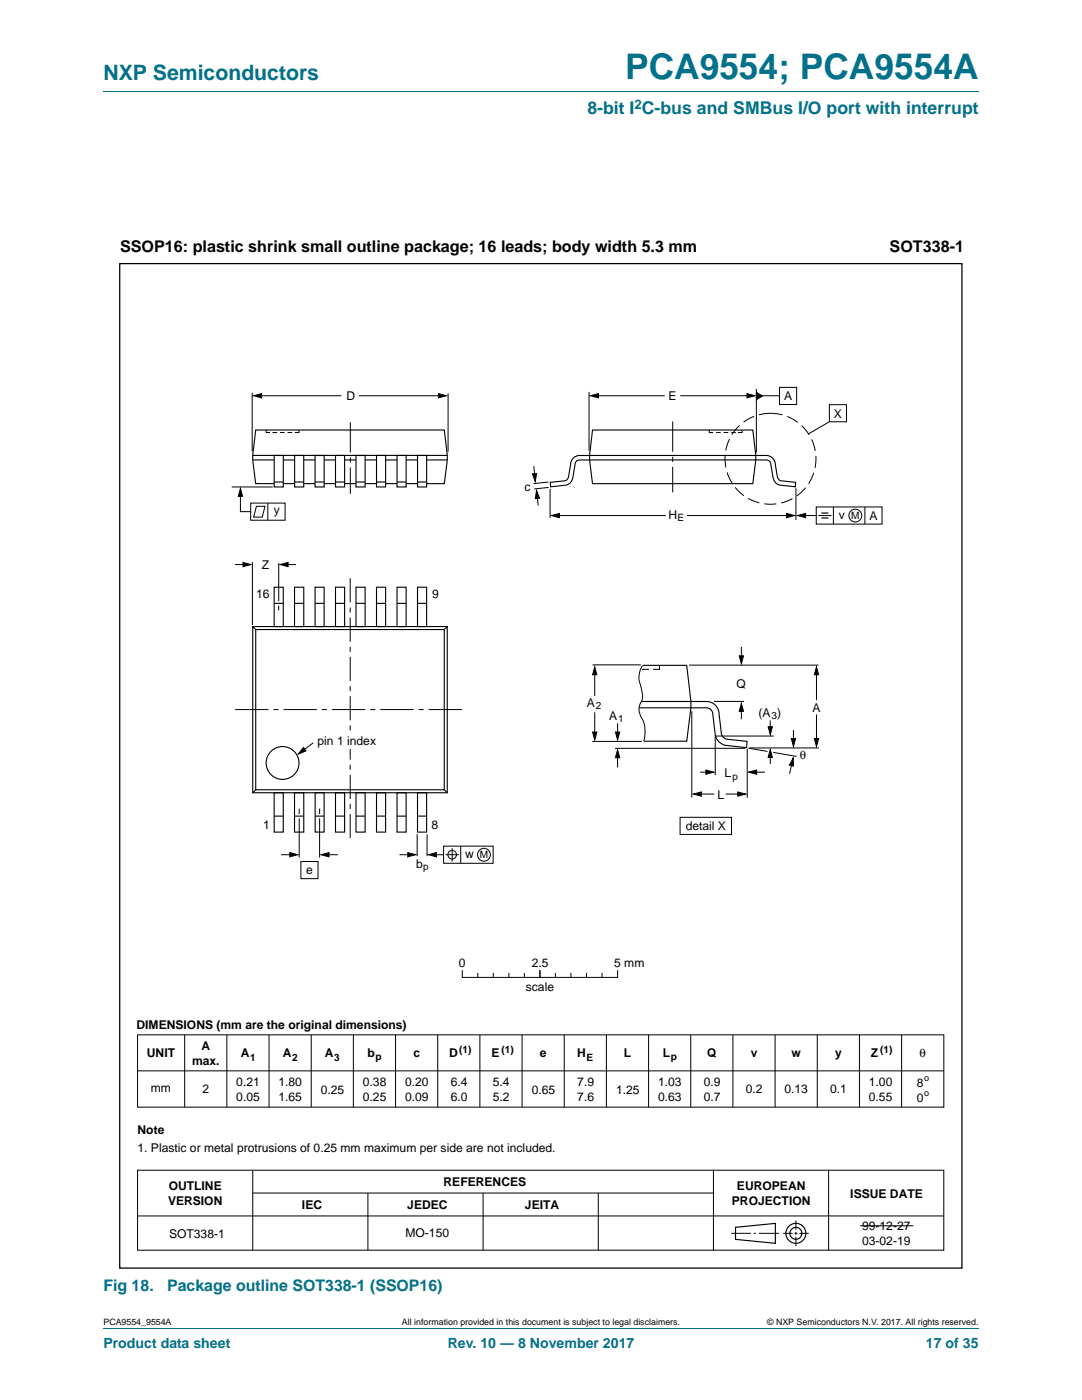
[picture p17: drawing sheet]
<svg xmlns="http://www.w3.org/2000/svg" width="216mm" height="279mm" viewBox="0 0 216 279" stroke-linecap="round" stroke-linejoin="round" font-family="sans-serif">
<defs><g id="words">
<text font-size="7" fill="#00718a" x="124.7" y="15.8">PCA9554; PCA9554A</text>
<text font-size="4.2" fill="#00718a" x="20.6" y="16">NXP Semiconductors</text>
<text font-size="3.5" fill="#00718a" x="117.2" y="22.8">8-bit I C-bus and SMBus I/O port with interrupt</text>
<g font-size="3.2">
<text x="24" y="50.2">SSOP16: plastic shrink small outline package; 16 leads; body width 5.3 mm</text>
<text x="177.5" y="50.3">SOT338-1</text>
</g>
<g font-size="3.2" fill="#00718a">
<text x="20.6" y="257.7">Fig 18.</text>
<text x="33.3" y="257.7">Package outline SOT338-1 (SSOP16)</text>
</g>
<g font-size="2.8" fill="#00718a">
<text x="20.6" y="269.1">Product data sheet</text>
<text x="89.3" y="269.1">Rev. 10 — 8 November 2017</text>
<text x="184.8" y="269.1">17 of 35</text>
</g>
<text font-size="2.6" fill="#00718a" x="126.6" y="21.7">2</text>
<g font-size="2.4">
<text x="69.1" y="79.8">D</text>
<text x="133.4" y="79.9">E</text>
<text x="156.5" y="79.9">A</text>
<text x="166.4" y="83.4">X</text>
<text x="104.6" y="98">c</text>
<text x="54.6" y="102.7">y</text>
<text x="133.4" y="103.5">H</text>
<text x="167.4" y="103.6">v</text>
<text x="173.5" y="103.8">A</text>
<text x="52.2" y="113.5">Z</text>
<text x="51.1" y="119.3">16</text>
<text x="86.2" y="119.2">9</text>
<text x="147" y="137.4">Q</text>
<text x="117.1" y="141">A</text>
<text x="121.5" y="143.7">A</text>
<text x="151.3" y="143">(A )</text>
<text x="162.1" y="142.1">A</text>
<text x="63.4" y="148.6">pin 1 index</text>
<text x="144.6" y="155.1">L</text>
<text x="159.6" y="151.5">θ</text>
<text x="143.2" y="159.4">L</text>
<text x="52.5" y="165.5">1</text>
<text x="86.1" y="165.4">8</text>
<text x="136.8" y="165.7">detail X</text>
<text x="83" y="173.2">b</text>
<text x="92.8" y="171.3">w</text>
<text x="61.1" y="174.3">e</text>
<text x="91.5" y="193">0</text>
<text x="104.9" y="197.8">scale</text>
<text x="106.1" y="193">2.5</text>
<text x="122.6" y="193">5 mm</text>
<text x="27.2" y="205.4">DIMENSIONS (mm are the original dimensions)</text>
<text x="40.2" y="209.5">A</text>
<text x="29.3" y="211">UNIT</text>
<text x="38.3" y="212.5">max.</text>
<text x="48" y="211">A</text>
<text x="56.4" y="211">A</text>
<text x="64.8" y="211">A</text>
<text x="73.3" y="211">b</text>
<text x="82.5" y="211">c</text>
<text x="89.6" y="211">D</text>
<text x="98.1" y="211">E</text>
<text x="107.7" y="211">e</text>
<text x="115.1" y="211">H</text>
<text x="124.5" y="211">L</text>
<text x="132.2" y="211">L</text>
<text x="141.1" y="211">Q</text>
<text x="149.8" y="211">v</text>
<text x="157.9" y="211">w</text>
<text x="166.6" y="211">y</text>
<text x="173.8" y="211">Z</text>
<text x="183.5" y="211">θ</text>
<text x="30.1" y="218">mm</text>
<text x="40.4" y="218.1">2</text>
<text x="47.1" y="216.7">0.21</text>
<text x="47.1" y="219.7">0.05</text>
<text x="55.6" y="216.7">1.80</text>
<text x="55.6" y="219.7">1.65</text>
<text x="64" y="218.2">0.25</text>
<text x="72.4" y="216.7">0.38</text>
<text x="72.4" y="219.7">0.25</text>
<text x="80.8" y="216.7">0.20</text>
<text x="80.8" y="219.7">0.09</text>
<text x="89.9" y="216.7">6.4</text>
<text x="89.9" y="219.7">6.0</text>
<text x="98.3" y="216.7">5.4</text>
<text x="98.3" y="219.7">5.2</text>
<text x="106.1" y="218.2">0.65</text>
<text x="115.2" y="216.7">7.9</text>
<text x="115.2" y="219.7">7.6</text>
<text x="122.9" y="218.2">1.25</text>
<text x="131.3" y="216.7">1.03</text>
<text x="131.3" y="219.7">0.63</text>
<text x="140.5" y="216.7">0.9</text>
<text x="140.5" y="219.7">0.7</text>
<text x="148.8" y="218.2">0.2</text>
<text x="156.5" y="218.2">0.13</text>
<text x="165.6" y="218.2">0.1</text>
<text x="173.4" y="216.7">1.00</text>
<text x="173.4" y="219.7">0.55</text>
<text x="182.9" y="216.9">8</text>
<text x="182.9" y="219.9">0</text>
<text x="27.4" y="226.2">Note</text>
<text x="27.4" y="229.9">1. Plastic or metal protrusions of 0.25 mm maximum per side are not included.</text>
<text x="33.7" y="237.5">OUTLINE</text>
<text x="88.5" y="236.8">REFERENCES</text>
<text x="147" y="237.5">EUROPEAN</text>
<text x="169.7" y="239">ISSUE DATE</text>
<text x="33.5" y="240.4">VERSION</text>
<text x="60.3" y="241.4">IEC</text>
<text x="81.3" y="241.4">JEDEC</text>
<text x="104.8" y="241.4">JEITA</text>
<text x="146" y="240.4">PROJECTION</text>
<text x="172" y="245.4">99-12-27</text>
<text x="33.7" y="247">SOT338-1</text>
<text x="80.9" y="247">MO-150</text>
<text x="172" y="248.4">03-02-19</text>
</g>
<g font-size="2">
<text x="135.2" y="104">E</text>
<text x="169.8" y="103.6">M</text>
<text x="118.9" y="141.5">2</text>
<text x="153.9" y="143.5">3</text>
<text x="123.4" y="144.1">1</text>
<text x="146.2" y="155.6">p</text>
<text x="84.4" y="173.7">p</text>
<text x="95.7" y="171.3">M</text>
<text x="49.9" y="211.8">1</text>
<text x="58.3" y="211.8">2</text>
<text x="66.7" y="211.8">3</text>
<text x="74.9" y="211.6">p</text>
<text x="91.6" y="210.1">(1)</text>
<text x="100.1" y="210.1">(1)</text>
<text x="117" y="211.8">E</text>
<text x="133.8" y="211.5">p</text>
<text x="175.6" y="210.1">(1)</text>
</g>
<g font-size="1.8">
<text x="184.4" y="215.7">o</text>
<text x="184.4" y="218.6">o</text>
<text x="20.6" y="264.5">PCA9554_9554A</text>
<text x="80.2" y="264.5">All information provided in this document is subject to legal disclaimers.</text>
<text x="153.1" y="264.5">© NXP Semiconductors N.V. 2017. All rights reserved.</text>
</g>
</g></defs>
<path d="M20.6 18.2h174.7M20.6 265.1h174.7" fill="none" stroke="#00718a" stroke-width=".2"/>
<g fill="none" stroke="#000" stroke-width=".2">
<path d="M50.3 78.4v11.7M51.6 79h16.5M71.6 79h16.6M89.4 78.5v11.7M117.5 78.2v11.8M118.5 79h14.1M135.7 79h14.1M150.9 77.6v12.7M151.5 79h4M155.5 77.3h3.5v3.4h-3.5zM46.2 97.2h8.2M48 98.1v4h2"/>
<path d="M53.1 85.8v.5h.8M54.4 86.3h.9M55.9 86.3h.9M57.4 86.3h.9M59.7 85.8v.5h-.9M106.5 93l.3 2.6M107.1 98.4l.3 2.5M109.4 96.2l-2.9 .3M109.5 97.3l-2.9 .3M109.8 97.6v5.8M141.5 85.8v.5h.8M142.9 86.3h.9"/>
<path d="M144.4 86.3h.9M145.9 86.3h.9M148.1 85.8v.5h-.8M158.8 97.4v6.4M165.5 80.8h3.4v3.4h-3.4zM165.5 84.2l-4.1 2.4M46.9 112.7h2.6M50 100.4h6.9v3.4h-6.9zM50.4 112.2v12.5M51.2 101h1.7l-.6 2.2h-1.7zM53.4 100.4v3.4M55.6 112.4v7.6"/>
<path d="M56.5 112.7h2.6M110.8 102.9h22.1M137.1 102.9h20.4M160 102.9h2.9M162.9 101.2h13.1v3.4h-13.1zM163.3 102.9h2.6M166.3 101.2v3.4M172.6 101.2v3.4M55.6 120.9v.9M118.2 132.7h9.7M118.7 133.6v5.3M128.1 133.6h1.4"/>
<path d="M128.2 132.8a4.5 4.5 0 0 0-.2 4.6 3.4 3.4 0 0 1-.3 3.2 3.6 3.6 0 0 0 .7 3.3 6.6 6.6 0 0 1 .1 4M131.6 132.8v.8h-1.3M137.5 132.7h25.8M142.4 140h6.1M147.9 129.1v2.3M162.9 133.9v5.8M118.2 148h9.9M118.7 142.1v4.8M122.7 149.3h26M123.2 144.3v2.9M123.2 150.6v2.6M138 141.9v17.3"/>
<path d="M139.2 158.5h3.3M139.7 154.1h1.8M142.7 146.9v7.8M142.8 146.9h11.6M144.8 158.5h3.2M147.9 141v2.5M149.1 149.4v9.8M149.3 149.3l3.8 .7M149.5 149.3h13.9M150.3 154.1h2.4M153.7 143.8v1.9M153.7 150.6v1.9"/>
<path d="M154.3 150.2l4.7 .8M158.1 151.9l-.5 2.5M158.3 145.7v2.6M162.9 142.6v5.5M56.1 170.6h2.6M59.7 161.4v1.1M59.7 163.3v7.8M60 171.9h3.5v3.5h-3.5zM63.8 161.4v1.1M63.8 163.3v7.8M64.9 170.6h2.5M79.7 170.6h2.6"/>
<path d="M83.2 166.5v4.4M85.2 166.5v4.4M86.4 170.6h2.1M88.5 168.9h9.9v3.4h-9.9zM88.9 170.6h2.6M90.2 169.3v2.6M91.9 168.9v3.4M135.7 163.1h10.3v3.4h-10.3zM27.4 206.5h160.9v14.5h-160.9zM27.5 213.7h160.8M36.9 206.5v14.5M45.3 206.5v14.5"/>
<path d="M53.7 206.5v14.5M62.1 206.5v14.5M70.5 206.5v14.5M78.9 206.5v14.5M87.3 206.5v14.5M95.8 206.5v14.5M104.2 206.5v14.5M112.6 206.5v14.5M121 206.5v14.5M129.4 206.5v14.5M137.8 206.5v14.5M146.2 206.5v14.5"/>
<path d="M154.7 206.5v14.5M163.1 206.5v14.5M171.5 206.5v14.5M179.9 206.5v14.5M27.4 233.5h160.9v16h-160.9zM50.4 233.6v15.9M50.4 238.1h91.9M73.4 238.1v11.4M96.4 238.1v11.4M119.4 238.1v11.4M142.4 233.6v15.9M165.3 233.6v15.9"/>
<path d="M27.4 242.7h160.9M145.9 246.1h3.9M150.4 246.1h.5M151.4 246.1h4M156.3 246.1h1.8M158.5 246.1h.6M158.8 243.6v1.8M158.8 245.9v.5M158.8 246.8v1.9M159.5 246.1h1.9M171.6 244.6h10.6"/>
<circle cx="170.7" cy="102.9" r="1.28"/>
<circle cx="90.2" cy="170.6" r=".86"/>
<circle cx="96.6" cy="170.6" r="1.28"/>
</g>
<g fill="none" stroke="#000" stroke-width=".23">
<path d="M146.8 244.9l7.9-.7v3.9l-7.9-.8z"/>
<circle cx="158.8" cy="246.1" r="1.99"/>
<circle cx="158.8" cy="246.1" r="1.2"/>
</g>
<g fill="#000" stroke="#000" stroke-width=".2">
<path d="M50.6 79l1.6-.4v.8zM87.5 78.6l1.6 .4-1.6 .4zM117.8 79l1.6-.4v.8zM149.1 78.6l1.5 .4-1.5 .4zM150.9 78.3l1.2 .7-1.2 .8zM48 97.5l.4 1.6h-.9zM106.2 94.6l.9-.1-.3 1.6zM107.1 97.9l.6 1.5-.9 .1zM48.5 112.2l1.6 .5-1.6 .4zM55.9 112.7l1.6-.5v.9zM110 102.9l1.6-.4v.8zM157 102.5l1.5 .4-1.5 .4z"/>
<path d="M159.2 102.9l1.5-.4v.8zM118.7 133.1l.4 1.6h-.9zM147.5 130.9h.9l-.5 1.6zM162.9 133.1l.4 1.6h-.8zM118.2 146.1h.9l-.4 1.6zM123.2 149.6l.5 1.6h-.9zM122.8 146.1h.9l-.5 1.6zM138.4 158.5l1.6-.5v.9zM140.8 153.7l1.6 .4-1.6 .4zM147.2 158l1.6 .5-1.6 .4zM147.9 140.4l.5 1.6h-.9zM149.4 154.1l1.6-.4v.8z"/>
<path d="M153.7 149.6l.4 1.6h-.8zM153.3 145h.8l-.4 1.6zM158.3 151.2v1.7l-.8-.2zM157.9 147.4h.8l-.4 1.6zM162.5 147.4h.8l-.4 1.6zM57.8 170.2l1.6 .4-1.6 .4zM64.1 170.6l1.5-.4v.8zM81.4 170.2l1.6 .4-1.6 .4zM85.5 170.6l1.6-.4v.8z"/>
</g>
<path d="M163.9 102.4h1.4M163.9 103.4h1.4" fill="none" stroke="#000" stroke-width=".24"/>
<circle cx="153.7" cy="91.6" r="9.1" fill="none" stroke="#000" stroke-width=".2" stroke-dasharray="2.4 1" stroke-linecap="butt"/>
<path d="M69.9 115.4v51.9" fill="none" stroke="#000" stroke-width=".2" stroke-dasharray="4.8 1 1 1" stroke-linecap="butt"/>
<path d="M46.9 141.6h45.7" fill="none" stroke="#000" stroke-width=".2" stroke-dasharray="6.6 1 1 1" stroke-linecap="butt"/>
<g fill="none" stroke="#000" stroke-width=".22">
<path d="M50.4 90.9h38.9M50.4 91.8h4.3M54.7 90.9h1.8v6.3h-1.8zM54.7 96.2h1.8M54.7 96.5h-3.7l-.6-4.7 .6-6h37.7l.6 5.1-.6 5.6h-3.6M56.5 91.8h2.3M56.5 96.5h2.3M58.8 90.9h1.8v6.3h-1.8zM58.8 96.2h1.8M60.6 91.8h2.3M60.6 96.5h2.3M62.9 90.9h1.8v6.3h-1.8z"/>
<path d="M62.9 96.2h1.8M64.7 91.8h2.3M64.7 96.5h2.3M66.9 90.9h1.9v6.3h-1.9zM66.9 96.2h1.9M68.8 91.8h2.2M68.8 96.5h2.2M71 90.9h1.9v6.3h-1.9zM71 96.2h1.9M72.9 91.8h2.2M72.9 96.5h2.2M75.1 90.9h1.8v6.3h-1.8z"/>
<path d="M75.1 96.2h1.8M76.9 91.8h2.3M76.9 96.5h2.3M79.2 90.9h1.8v6.3h-1.8zM79.2 96.2h1.8M81 91.8h2.3M81 96.5h2.3M83.3 90.9h1.8v6.3h-1.8zM83.3 96.2h1.8M85.2 91.8h4.1M117.6 90.9h33.2M117.6 91.8h33.2"/>
<path d="M118.2 85.8h32l.6 5.1-.6 5.6h-32l-.6-4.7zM54.7 117.2h1.8v7.8h-1.8zM58.8 117.2h1.8v7.8h-1.8zM62.9 117.2h1.8v7.8h-1.8zM66.9 117.2h1.9v7.8h-1.9zM71 117.2h1.9v7.8h-1.9zM75.1 117.2h1.8v7.8h-1.8zM79.2 117.2h1.8v7.8h-1.8zM83.3 117.2h1.8v7.8h-1.8zM50.4 125h38.8v33.2h-38.8v-33.2l.6 .6zM51 125.6h37.6v32h-37.6zM54.7 120.4h1.8"/>
<path d="M58.8 120.4h1.8M62.9 120.4h1.7M66.9 120.4h1.8M71 120.4h1.8M75.1 120.4h1.8M79.2 120.4h1.8M83.3 120.4h1.8M89.2 125l-.6 .6M128.1 140h9.8M128.3 132.8h8.7l.9 7.2v1.3l-.9 6.6h-8.5M51 157.6l-.6 .6M54.7 158.2h1.8v7.9h-1.8z"/>
<path d="M58.8 158.2h1.8v7.9h-1.8zM62.9 158.2h1.8v7.9h-1.8zM66.9 158.2h1.9v7.9h-1.9zM71 158.2h1.9v7.9h-1.9zM75.1 158.2h1.8v7.9h-1.8zM79.2 158.2h1.8v7.9h-1.8zM83.3 158.2h1.8v7.9h-1.8zM88.6 157.6l.6 .6M127.5 141.3h10.4M54.7 162.9h1.8M58.8 162.9h1.8M62.9 162.9h1.7"/>
<path d="M66.9 162.9h1.8M71 162.9h1.8M75.1 162.9h1.8M79.2 162.9h1.8M83.3 162.9h1.8"/>
<circle cx="56.4" cy="152.3" r="3.3"/>
</g>
<path d="M69.9 84.3v14.2M134.2 84.1v14.2" fill="none" stroke="#000" stroke-width=".2" stroke-dasharray="6 1 1 1" stroke-linecap="butt"/>
<path d="M69.2 146.2h1.2v3.2h-1.2z" fill="#fff"/>
<g fill="none" stroke="#000" stroke-width=".2">
<path d="M62.5 148.2l-2.3 1.8M92.2 193.7v1.4M92.3 195.1h30.8M95.3 194.3v.8M98.4 194.3v.8M101.5 194.3v.8M104.6 194.3v.8M107.7 193.7v1.4M110.8 194.3v.8M113.9 194.3v.8M117 194.3v.8M120.1 194.3v.8"/>
<path d="M123.2 193.7v1.4"/>
</g>
<path d="M60.5 149.2l.6 .7-1.6 .6z" fill="#000" stroke="#000" stroke-width=".2"/>
<path d="M23.9 52.6h168v200.5h-168z" fill="none" stroke="#000" stroke-width=".25"/>
<path d="M117.7 90.9h-2.1a1.79 1.79 0 0 0-1.7 1.8l-.4 2.4a.96 .96 0 0 1-.8 .8l-2.9 .4 .1 .9 3.1-.4a1.81 1.81 0 0 0 1.3-1.7l.4-2.4a.89 .89 0 0 1 .9-.9h2.1M150.8 90.9h2.1a1.79 1.79 0 0 1 1.8 1.8l.4 2.4a.96 .96 0 0 0 .7 .8l3 .4-.1 .9-3.1-.4a1.81 1.81 0 0 1-1.4-1.7l-.4-2.4a.89 .89 0 0 0-.9-.9h-2.1M137.9 140h3.1a2.52 2.52 0 0 1 2.5 2.5l.4 3.8a1.44 1.44 0 0 0 1.1 1.2l4.1 .5-.1 1.2-4.4-.5a2.66 2.66 0 0 1-1.9-2.4l-.5-3.8a1.26 1.26 0 0 0-1.2-1.2h-3.1" fill="none" stroke="#000" stroke-width=".22"/>
<use href="#words"/>
</svg>
